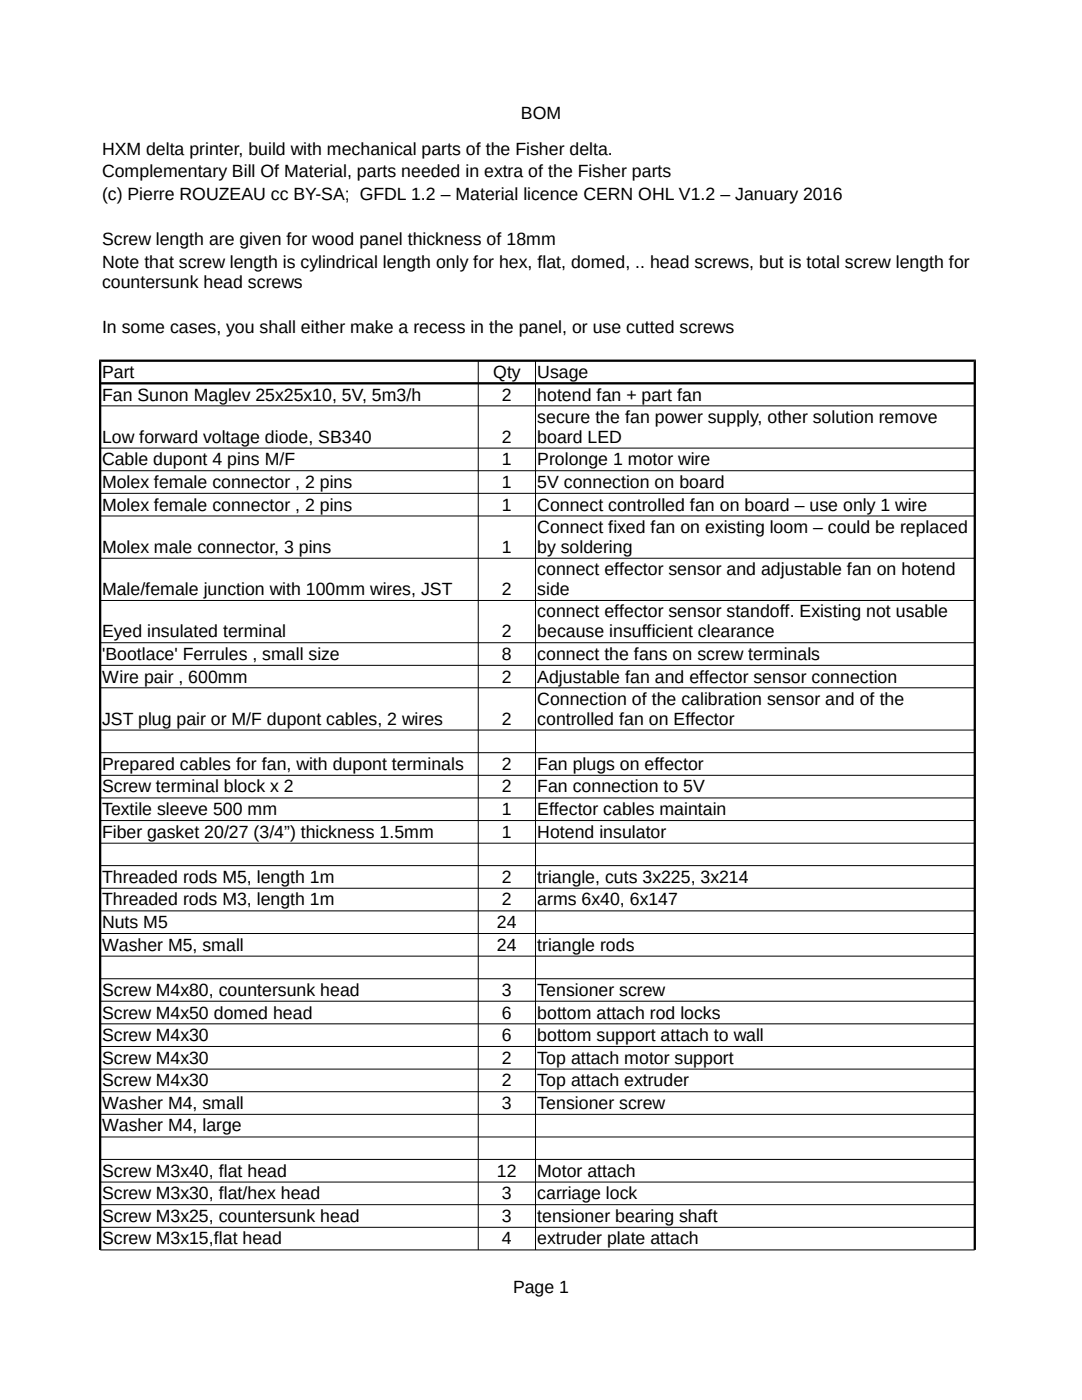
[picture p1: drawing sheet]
<svg xmlns="http://www.w3.org/2000/svg" width="216mm" height="279mm" viewBox="0 0 216 279" stroke-linecap="round" stroke-linejoin="round" font-family="sans-serif">
<defs><g id="words">
<g font-size="3.5">
<text x="103.9" y="23.7">BOM</text>
<text x="20.4" y="30.9">HXM delta printer, build with mechanical parts of the Fisher delta.</text>
<text x="20.4" y="35.4">Complementary Bill Of Material, parts needed in extra of the Fisher parts</text>
<text x="20.4" y="39.9">(c) Pierre ROUZEAU cc BY-SA; GFDL 1.2 – Material licence CERN OHL V1.2 – January 2016</text>
<text x="20.4" y="49">Screw length are given for wood panel thickness of 18mm</text>
<text x="20.4" y="53.5">Note that screw length is cylindrical length only for hex, flat, domed, .. head screws, but is total screw length for</text>
<text x="20.4" y="57.5">countersunk head screws</text>
<text x="20.4" y="66.4">In some cases, you shall either make a recess in the panel, or use cutted screws</text>
<text x="20.4" y="75.4">Part</text>
<text x="98.4" y="75.4">Qty</text>
<text x="107.2" y="75.4">Usage</text>
<text x="20.4" y="79.9">Fan Sunon Maglev 25x25x10, 5V, 5m3/h</text>
<text x="100.2" y="79.9">2</text>
<text x="107.2" y="79.9">hotend fan + part fan</text>
<text x="20.4" y="88.4">Low forward voltage diode, SB340</text>
<text x="100.2" y="88.4">2</text>
<text x="107.2" y="84.4">secure the fan power supply, other solution remove</text>
<text x="107.2" y="88.4">board LED</text>
<text x="20.4" y="92.9">Cable dupont 4 pins M/F</text>
<text x="100.2" y="92.9">1</text>
<text x="107.2" y="92.9">Prolonge 1 motor wire</text>
<text x="20.4" y="97.4">Molex female connector , 2 pins</text>
<text x="20.4" y="101.9">Molex female connector , 2 pins</text>
<text x="100.2" y="97.4">1</text>
<text x="100.2" y="101.9">1</text>
<text x="107.2" y="97.4">5V connection on board</text>
<text x="107.2" y="101.9">Connect controlled fan on board – use only 1 wire</text>
<text x="107.2" y="106.4">Connect fixed fan on existing loom – could be replaced</text>
<text x="20.4" y="110.3">Molex male connector, 3 pins</text>
<text x="100.2" y="110.3">1</text>
<text x="107.2" y="110.3">by soldering</text>
<text x="20.4" y="118.7">Male/female junction with 100mm wires, JST</text>
<text x="100.2" y="118.7">2</text>
<text x="107.2" y="114.8">connect effector sensor and adjustable fan on hotend</text>
<text x="107.2" y="118.7">side</text>
<text x="107.2" y="123.2">connect effector sensor standoff. Existing not usable</text>
<text x="20.4" y="127.2">Eyed insulated terminal</text>
<text x="20.4" y="131.7">'Bootlace' Ferrules , small size</text>
<text x="100.2" y="127.2">2</text>
<text x="100.2" y="131.7">8</text>
<text x="107.2" y="131.7">connect the fans on screw terminals</text>
<text x="107.2" y="127.2">because insufficient clearance</text>
<text x="20.4" y="136.2">Wire pair , 600mm</text>
<text x="100.2" y="136.2">2</text>
<text x="107.2" y="136.2">Adjustable fan and effector sensor connection</text>
<text x="107.2" y="140.7">Connection of the calibration sensor and of the</text>
<text x="20.4" y="144.6">JST plug pair or M/F dupont cables, 2 wires</text>
<text x="100.2" y="144.6">2</text>
<text x="107.2" y="144.6">controlled fan on Effector</text>
<text x="20.4" y="153.6">Prepared cables for fan, with dupont terminals</text>
<text x="100.2" y="153.6">2</text>
<text x="107.2" y="153.6">Fan plugs on effector</text>
<text x="20.4" y="158.2">Screw terminal block x 2</text>
<text x="100.2" y="158.2">2</text>
<text x="107.2" y="158.2">Fan connection to 5V</text>
<text x="20.4" y="162.7">Textile sleeve 500 mm</text>
<text x="20.4" y="167.2">Fiber gasket 20/27 (3/4”) thickness 1.5mm</text>
<text x="100.2" y="162.7">1</text>
<text x="100.2" y="167.2">1</text>
<text x="107.2" y="162.7">Effector cables maintain</text>
<text x="107.2" y="167.2">Hotend insulator</text>
<text x="20.4" y="176.2">Threaded rods M5, length 1m</text>
<text x="100.2" y="176.2">2</text>
<text x="107.2" y="176.2">triangle, cuts 3x225, 3x214</text>
<text x="20.4" y="180.7">Threaded rods M3, length 1m</text>
<text x="20.4" y="185.2">Nuts M5</text>
<text x="99.2" y="185.2">24</text>
<text x="100.2" y="180.7">2</text>
<text x="107.2" y="180.7">arms 6x40, 6x147</text>
<text x="20.4" y="189.7">Washer M5, small</text>
<text x="99.2" y="189.7">24</text>
<text x="107.2" y="189.7">triangle rods</text>
<text x="20.4" y="198.8">Screw M4x80, countersunk head</text>
<text x="20.4" y="203.3">Screw M4x50 domed head</text>
<text x="100.2" y="198.8">3</text>
<text x="100.2" y="203.3">6</text>
<text x="107.2" y="198.8">Tensioner screw</text>
<text x="107.2" y="203.3">bottom attach rod locks</text>
<text x="20.4" y="207.8">Screw M4x30</text>
<text x="100.2" y="207.8">6</text>
<text x="107.2" y="207.8">bottom support attach to wall</text>
<text x="20.4" y="212.3">Screw M4x30</text>
<text x="100.2" y="212.3">2</text>
<text x="107.2" y="212.3">Top attach motor support</text>
<text x="20.4" y="216.8">Screw M4x30</text>
<text x="20.4" y="221.3">Washer M4, small</text>
<text x="100.2" y="216.8">2</text>
<text x="100.2" y="221.3">3</text>
<text x="107.2" y="216.8">Top attach extruder</text>
<text x="107.2" y="221.3">Tensioner screw</text>
<text x="20.4" y="225.8">Washer M4, large</text>
<text x="20.4" y="234.8">Screw M3x40, flat head</text>
<text x="20.4" y="239.3">Screw M3x30, flat/hex head</text>
<text x="99.2" y="234.8">12</text>
<text x="100.2" y="239.3">3</text>
<text x="107.2" y="234.8">Motor attach</text>
<text x="107.2" y="239.3">carriage lock</text>
<text x="20.4" y="243.8">Screw M3x25, countersunk head</text>
<text x="100.2" y="243.8">3</text>
<text x="107.2" y="243.8">tensioner bearing shaft</text>
<text x="20.4" y="248.4">Screw M3x15,flat head</text>
<text x="100.2" y="248.4">4</text>
<text x="107.2" y="248.4">extruder plate attach</text>
<text x="102.4" y="258.1">Page 1</text>
</g>
</g></defs>
<g fill="#000">
<path d="M19.8 71.8h174.9l-.4 .4h-174.1z" fill-rule="evenodd"/>
<path d="M20.2 76.3h174.1l.2 .2-.2 .2h-174.1l-.2-.2z" fill-rule="evenodd"/>
<path d="M19.8 71.8l.4 .4v177.2h-.2h-.2z" fill-rule="evenodd"/>
<path d="M194.5 72l.2-.2v177.6h-.4v-177.2z" fill-rule="evenodd"/>
</g>
<g fill="none" stroke="#000" stroke-width=".2">
<path d="M95.4 72v177.4M106.9 72v177.4M20 81h174.5M20 89.4h174.5M20 93.9h174.5M20 98.5h174.5M20 103h174.5M20 111.4h174.5M20 119.8h174.5M20 128.3h174.5M20 132.8h174.5M20 137.3h174.5"/>
<path d="M20 145.7h174.5M20 150.2h174.5M20 154.7h174.5M20 159.2h174.5M20 163.8h174.5M20 168.3h174.5M20 172.8h174.5M20 177.3h174.5M20 181.8h174.5M20 186.3h174.5M20 190.8h174.5M20 195.3h174.5"/>
<path d="M20 199.8h174.5M20 204.3h174.5M20 208.8h174.5M20 213.4h174.5M20 217.9h174.5M20 222.4h174.5M20 226.9h174.5M20 231.4h174.5M20 235.9h174.5M20 240.4h174.5M20 244.9h174.5M20 249.4h174.5"/>
</g>
<use href="#words"/>
</svg>
